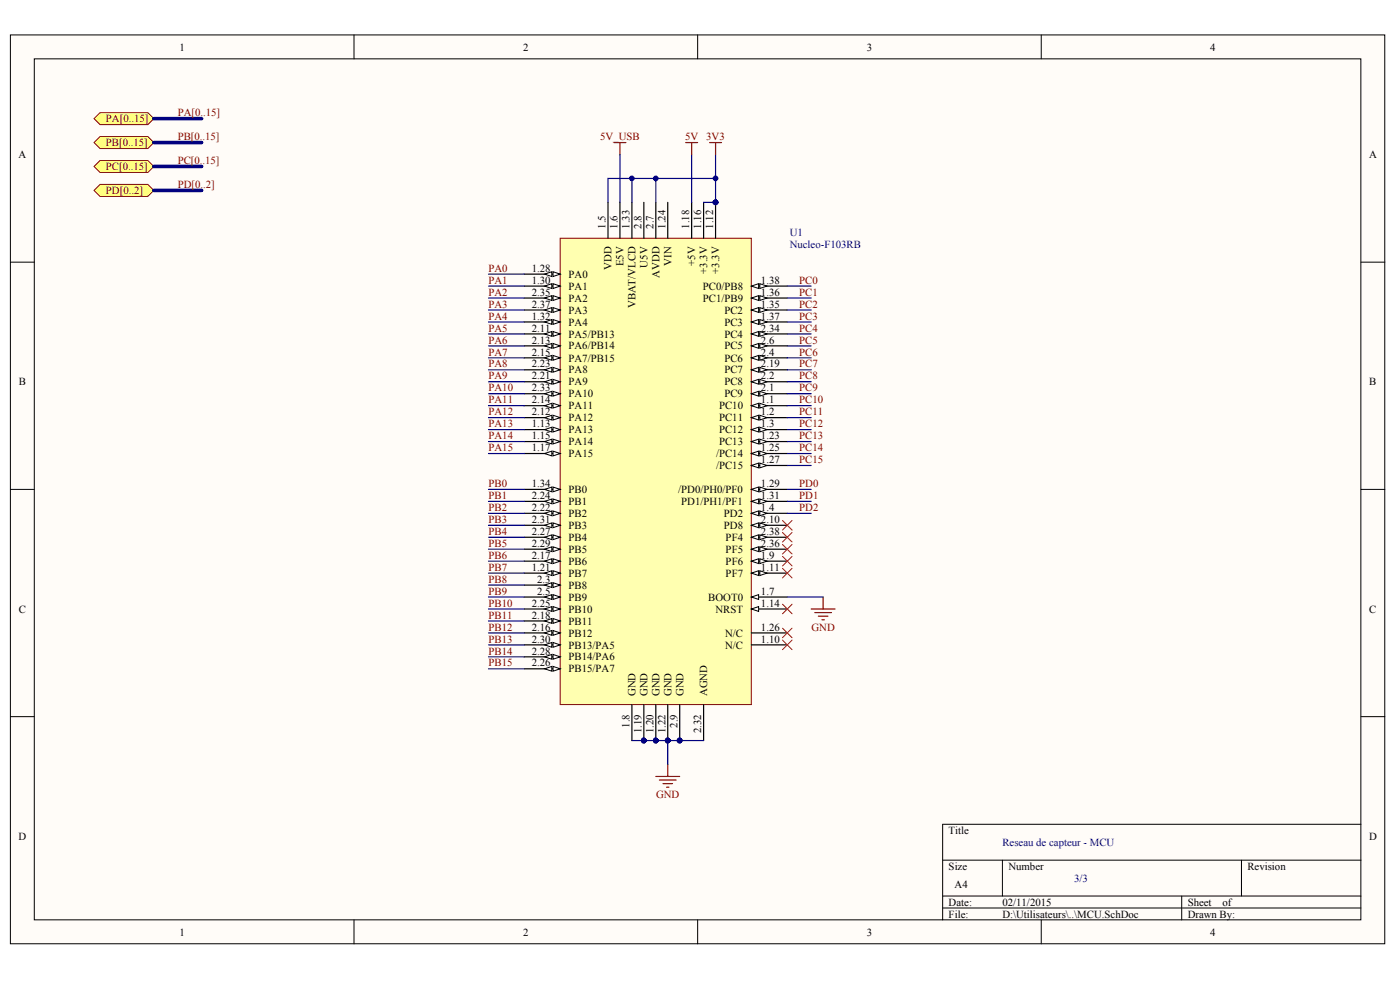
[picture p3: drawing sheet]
<svg xmlns="http://www.w3.org/2000/svg" width="284mm" height="199mm" viewBox="0 0 284 199" stroke-linecap="round" stroke-linejoin="round" font-family="sans-serif">
<defs><g id="words">
<g font-size="2.2">
<text x="36.4" y="10.3">1</text>
<text x="106.1" y="10.3">2</text>
<text x="175.8" y="10.3">3</text>
<text x="245.5" y="10.3">4</text>
<text x="3.8" y="32.1">A</text>
<text x="277.7" y="32.1">A</text>
<text x="122.9" y="46.4" transform="rotate(-90 122.9 46.4)">1.5</text>
<text x="125.3" y="46.4" transform="rotate(-90 125.3 46.4)">1.6</text>
<text x="127.7" y="46.4" transform="rotate(-90 127.7 46.4)">1.33</text>
<text x="130.1" y="46.4" transform="rotate(-90 130.1 46.4)">2.8</text>
<text x="132.5" y="46.4" transform="rotate(-90 132.5 46.4)">2.7</text>
<text x="135" y="46.4" transform="rotate(-90 135 46.4)">1.24</text>
<text x="139.8" y="46.4" transform="rotate(-90 139.8 46.4)">1.18</text>
<text x="142.2" y="46.4" transform="rotate(-90 142.2 46.4)">1.16</text>
<text x="144.7" y="46.4" transform="rotate(-90 144.7 46.4)">1.12</text>
<text x="136.2" y="53.9" transform="rotate(-90 136.2 53.9)">VIN</text>
<text x="141" y="53.9" transform="rotate(-90 141 53.9)">+5V</text>
<text x="107.9" y="55.1">1.28</text>
<text x="107.9" y="57.6">1.30</text>
<text x="107.9" y="60">2.35</text>
<text x="115.3" y="56.3">PA0</text>
<text x="115.3" y="58.8">PA1</text>
<text x="124.1" y="54.8" transform="rotate(-90 124.1 54.8)">VDD</text>
<text x="126.5" y="54" transform="rotate(-90 126.5 54)">E5V</text>
<text x="131.3" y="54.3" transform="rotate(-90 131.3 54.3)">U5V</text>
<text x="133.8" y="56.3" transform="rotate(-90 133.8 56.3)">AVDD</text>
<text x="142.6" y="58.8">PC0/PB8</text>
<text x="143.5" y="55.6" transform="rotate(-90 143.5 55.6)">+3.3V</text>
<text x="145.9" y="55.6" transform="rotate(-90 145.9 55.6)">+3.3V</text>
<text x="154.4" y="57.6">1.38</text>
<text x="154.4" y="60">1.36</text>
<text x="107.9" y="62.4">2.37</text>
<text x="107.9" y="64.8">1.32</text>
<text x="115.3" y="61.2">PA2</text>
<text x="115.3" y="63.6">PA3</text>
<text x="128.9" y="62.5" transform="rotate(-90 128.9 62.5)">VBAT/VLCD</text>
<text x="142.6" y="61.2">PC1/PB9</text>
<text x="146.9" y="63.6">PC2</text>
<text x="154.4" y="62.4">1.35</text>
<text x="154.4" y="64.8">1.37</text>
<text x="107.9" y="67.3">2.11</text>
<text x="107.9" y="69.7">2.13</text>
<text x="115.3" y="66">PA4</text>
<text x="115.3" y="68.5">PA5/PB13</text>
<text x="115.3" y="70.9">PA6/PB14</text>
<text x="146.9" y="66">PC3</text>
<text x="146.9" y="68.5">PC4</text>
<text x="146.9" y="70.9">PC5</text>
<text x="154.4" y="67.3">2.34</text>
<text x="154.4" y="69.7">2.6</text>
<text x="107.9" y="72.1">2.15</text>
<text x="107.9" y="74.5">2.23</text>
<text x="107.9" y="76.9">2.21</text>
<text x="115.3" y="73.3">PA7/PB15</text>
<text x="115.3" y="75.7">PA8</text>
<text x="146.9" y="73.3">PC6</text>
<text x="146.9" y="75.7">PC7</text>
<text x="154.4" y="72.1">2.4</text>
<text x="154.4" y="74.5">2.19</text>
<text x="154.4" y="76.9">2.2</text>
<text x="3.8" y="78.2">B</text>
<text x="107.9" y="79.4">2.33</text>
<text x="107.9" y="81.8">2.14</text>
<text x="115.3" y="78.2">PA9</text>
<text x="115.3" y="80.6">PA10</text>
<text x="115.3" y="83">PA11</text>
<text x="145.9" y="83">PC10</text>
<text x="146.9" y="78.2">PC8</text>
<text x="146.9" y="80.6">PC9</text>
<text x="154.4" y="79.4">2.1</text>
<text x="154.4" y="81.8">1.1</text>
<text x="277.8" y="78.2">B</text>
<text x="107.9" y="84.2">2.12</text>
<text x="107.9" y="86.7">1.13</text>
<text x="107.9" y="89.1">1.15</text>
<text x="115.3" y="85.5">PA12</text>
<text x="115.3" y="87.9">PA13</text>
<text x="145.9" y="85.5">PC11</text>
<text x="145.9" y="87.9">PC12</text>
<text x="154.4" y="84.2">1.2</text>
<text x="154.4" y="86.7">1.3</text>
<text x="154.4" y="89.1">1.23</text>
<text x="107.9" y="91.5">1.17</text>
<text x="115.3" y="90.3">PA14</text>
<text x="115.3" y="92.7">PA15</text>
<text x="145.3" y="92.7">/PC14</text>
<text x="145.3" y="95.1">/PC15</text>
<text x="145.9" y="90.3">PC13</text>
<text x="154.4" y="91.5">1.25</text>
<text x="154.4" y="93.9">1.27</text>
<text x="107.9" y="98.8">1.34</text>
<text x="107.9" y="101.2">2.24</text>
<text x="115.3" y="100">PB0</text>
<text x="137.6" y="100">/PD0/PH0/PF0</text>
<text x="154.4" y="98.8">1.29</text>
<text x="154.4" y="101.2">1.31</text>
<text x="107.9" y="103.6">2.22</text>
<text x="107.9" y="106.1">2.31</text>
<text x="115.3" y="102.4">PB1</text>
<text x="115.3" y="104.8">PB2</text>
<text x="115.3" y="107.3">PB3</text>
<text x="138.2" y="102.4">PD1/PH1/PF1</text>
<text x="146.8" y="104.8">PD2</text>
<text x="146.8" y="107.3">PD8</text>
<text x="154.4" y="103.6">1.4</text>
<text x="154.4" y="106.1">2.10</text>
<text x="107.9" y="108.5">2.27</text>
<text x="107.9" y="110.9">2.29</text>
<text x="107.9" y="113.3">2.17</text>
<text x="115.3" y="109.7">PB4</text>
<text x="115.3" y="112.1">PB5</text>
<text x="147.2" y="109.7">PF4</text>
<text x="147.2" y="112.1">PF5</text>
<text x="154.4" y="108.5">2.38</text>
<text x="154.4" y="110.9">2.36</text>
<text x="154.4" y="113.3">1.9</text>
<text x="107.9" y="115.8">1.21</text>
<text x="109" y="118.2">2.3</text>
<text x="115.3" y="114.6">PB6</text>
<text x="115.3" y="117">PB7</text>
<text x="115.3" y="119.4">PB8</text>
<text x="147.2" y="114.6">PF6</text>
<text x="147.2" y="117">PF7</text>
<text x="154.4" y="115.8">1.11</text>
<text x="3.8" y="124.3">C</text>
<text x="107.9" y="123">2.25</text>
<text x="107.9" y="125.5">2.18</text>
<text x="109" y="120.6">2.5</text>
<text x="115.3" y="121.8">PB9</text>
<text x="115.3" y="124.3">PB10</text>
<text x="143.7" y="121.8">BOOT0</text>
<text x="145.1" y="124.3">NRST</text>
<text x="154.4" y="120.6">1.7</text>
<text x="154.4" y="123">1.14</text>
<text x="277.8" y="124.3">C</text>
<text x="107.9" y="127.9">2.16</text>
<text x="107.9" y="130.3">2.30</text>
<text x="115.3" y="126.7">PB11</text>
<text x="115.3" y="129.1">PB12</text>
<text x="115.3" y="131.5">PB13/PA5</text>
<text x="147.1" y="129.1">N/C</text>
<text x="147.1" y="131.5">N/C</text>
<text x="154.4" y="127.9">1.26</text>
<text x="154.4" y="130.3">1.10</text>
<text x="107.9" y="132.8">2.28</text>
<text x="107.9" y="135.2">2.26</text>
<text x="115.3" y="134">PB14/PA6</text>
<text x="115.3" y="136.4">PB15/PA7</text>
<text x="128.9" y="141.2" transform="rotate(-90 128.9 141.2)">GND</text>
<text x="131.3" y="141.2" transform="rotate(-90 131.3 141.2)">GND</text>
<text x="133.8" y="141.2" transform="rotate(-90 133.8 141.2)">GND</text>
<text x="136.2" y="141.2" transform="rotate(-90 136.2 141.2)">GND</text>
<text x="138.6" y="141.2" transform="rotate(-90 138.6 141.2)">GND</text>
<text x="143.5" y="141.2" transform="rotate(-90 143.5 141.2)">AGND</text>
<text x="127.7" y="147.6" transform="rotate(-90 127.7 147.6)">1.8</text>
<text x="130.1" y="148.7" transform="rotate(-90 130.1 148.7)">1.19</text>
<text x="132.5" y="148.7" transform="rotate(-90 132.5 148.7)">1.20</text>
<text x="135" y="148.7" transform="rotate(-90 135 148.7)">1.22</text>
<text x="137.4" y="147.6" transform="rotate(-90 137.4 147.6)">2.9</text>
<text x="142.2" y="148.7" transform="rotate(-90 142.2 148.7)">2.32</text>
<text x="3.8" y="170.3">D</text>
<text x="192.4" y="169.1">Title</text>
<text x="277.7" y="170.3">D</text>
<text x="192.4" y="176.4">Size</text>
<text x="204.6" y="176.4">Number</text>
<text x="253" y="176.4">Revision</text>
<text x="192.4" y="183.7">Date:</text>
<text x="193.6" y="180">A4</text>
<text x="203.3" y="183.7">02/11/2015</text>
<text x="240.9" y="183.7">Sheet</text>
<text x="248" y="183.7">of</text>
<text x="36.4" y="189.8">1</text>
<text x="106.1" y="189.8">2</text>
<text x="175.8" y="189.8">3</text>
<text x="192.4" y="186.1">File:</text>
<text x="203.3" y="186.1">D:\Utilisateurs\..\MCU.SchDoc</text>
<text x="240.9" y="186.1">Drawn By:</text>
<text x="245.5" y="189.8">4</text>
</g>
<g font-size="2.2" fill="#800000">
<text x="36" y="23.6">PA[0..15]</text>
<text x="21.5" y="24.8">PA[0..15]</text>
<text x="21.5" y="29.7">PB[0..15]</text>
<text x="36" y="28.5">PB[0..15]</text>
<text x="121.7" y="28.5">5V_USB</text>
<text x="139" y="28.5">5V</text>
<text x="143.3" y="28.5">3V3</text>
<text x="21.5" y="34.5">PC[0..15]</text>
<text x="36" y="33.3">PC[0..15]</text>
<text x="21.5" y="39.4">PD[0..2]</text>
<text x="36" y="38.1">PD[0..2]</text>
<text x="99.1" y="55.1">PA0</text>
<text x="99.1" y="57.6">PA1</text>
<text x="99.1" y="60">PA2</text>
<text x="162.1" y="60">PC1</text>
<text x="162.1" y="57.6">PC0</text>
<text x="99.1" y="62.4">PA3</text>
<text x="99.1" y="64.8">PA4</text>
<text x="162.1" y="64.8">PC3</text>
<text x="162.1" y="62.4">PC2</text>
<text x="99.1" y="67.3">PA5</text>
<text x="99.1" y="69.7">PA6</text>
<text x="162.1" y="69.7">PC5</text>
<text x="162.1" y="67.3">PC4</text>
<text x="99.1" y="72.1">PA7</text>
<text x="99.1" y="74.5">PA8</text>
<text x="99.1" y="76.9">PA9</text>
<text x="162.1" y="76.9">PC8</text>
<text x="162.1" y="74.5">PC7</text>
<text x="162.1" y="72.1">PC6</text>
<text x="99.1" y="79.4">PA10</text>
<text x="99.1" y="81.8">PA11</text>
<text x="162.1" y="81.8">PC10</text>
<text x="162.1" y="79.4">PC9</text>
<text x="99.1" y="84.2">PA12</text>
<text x="99.1" y="86.7">PA13</text>
<text x="99.1" y="89.1">PA14</text>
<text x="162.1" y="89.1">PC13</text>
<text x="162.1" y="86.7">PC12</text>
<text x="162.1" y="84.2">PC11</text>
<text x="99.1" y="91.5">PA15</text>
<text x="162.1" y="93.9">PC15</text>
<text x="162.1" y="91.5">PC14</text>
<text x="99.1" y="98.8">PB0</text>
<text x="99.1" y="101.2">PB1</text>
<text x="162.1" y="101.2">PD1</text>
<text x="162.1" y="98.8">PD0</text>
<text x="99.1" y="103.6">PB2</text>
<text x="99.1" y="106.1">PB3</text>
<text x="162.1" y="103.6">PD2</text>
<text x="99.1" y="108.5">PB4</text>
<text x="99.1" y="110.9">PB5</text>
<text x="99.1" y="113.3">PB6</text>
<text x="99.1" y="115.8">PB7</text>
<text x="99.1" y="118.2">PB8</text>
<text x="99.1" y="120.6">PB9</text>
<text x="99.1" y="123">PB10</text>
<text x="99.1" y="125.5">PB11</text>
<text x="99.1" y="127.9">PB12</text>
<text x="99.1" y="130.3">PB13</text>
<text x="164.6" y="127.9">GND</text>
<text x="99.1" y="132.8">PB14</text>
<text x="99.1" y="135.2">PB15</text>
<text x="133.1" y="161.9">GND</text>
</g>
<g font-size="2.2" fill="#000080">
<text x="160.2" y="47.8">U1</text>
<text x="160.2" y="50.3">Nucleo-F103RB</text>
<text x="203.3" y="171.6">Reseau de capteur - MCU</text>
<text x="217.9" y="178.8">3/3</text>
</g>
</g></defs>
<g fill="#fffcf8" stroke="#000" stroke-width=".2">
<path d="M2.1 7.1h278.8v184.3h-278.8z"/>
<path d="M7 11.9h269v174.7h-269z"/>
</g>
<g fill="none" stroke="#000" stroke-width=".2">
<path d="M71.8 7.1v4.8M141.5 7.1v4.8M211.2 7.1v4.8M2.1 53.2h4.9M276.1 53.2h4.8M2.1 99.3h4.9M276.1 99.3h4.8M2.1 145.4h4.9M276.1 145.4h4.8M191.2 174.5h84.9M203.3 174.5v7.2M251.8 174.5v7.2"/>
<path d="M276.1 167.2h-84.9v19.4M71.8 186.6v4.8M141.5 186.6v4.8M191.2 181.7h84.9M191.2 184.2h84.9M211.2 186.6v4.8M239.7 181.7v4.9"/>
</g>
<path d="M113.6 48.3h38.8v94.6h-38.8z" fill="#ffffb0" stroke="#800000" stroke-width=".2"/>
<path d="M106.4 55.6h7.2" fill="none" stroke="#000" stroke-width=".24"/>
<g fill="#fffcf8" stroke="#000" stroke-width=".2">
<path d="M112.2 55.1l1.4 .5-1.4 .5z"/>
<path d="M110.5 55.6l1.4-.5v1z"/>
</g>
<path d="M106.4 58h7.2" fill="none" stroke="#000" stroke-width=".24"/>
<g fill="#fffcf8" stroke="#000" stroke-width=".2">
<path d="M112.2 57.5l1.4 .5-1.4 .5z"/>
<path d="M110.5 58l1.4-.5v1z"/>
</g>
<path d="M106.4 60.5h7.2" fill="none" stroke="#000" stroke-width=".24"/>
<g fill="#fffcf8" stroke="#000" stroke-width=".2">
<path d="M112.2 60l1.4 .5-1.4 .4z"/>
<path d="M110.5 60.5l1.4-.5v.9z"/>
</g>
<path d="M106.4 62.9h7.2" fill="none" stroke="#000" stroke-width=".24"/>
<g fill="#fffcf8" stroke="#000" stroke-width=".2">
<path d="M112.2 62.4l1.4 .5-1.4 .5z"/>
<path d="M110.5 62.9l1.4-.5v1z"/>
</g>
<path d="M106.4 65.3h7.2" fill="none" stroke="#000" stroke-width=".24"/>
<g fill="#fffcf8" stroke="#000" stroke-width=".2">
<path d="M112.2 64.8l1.4 .5-1.4 .5z"/>
<path d="M110.5 65.3l1.4-.5v1z"/>
</g>
<path d="M106.4 67.7h7.2" fill="none" stroke="#000" stroke-width=".24"/>
<g fill="#fffcf8" stroke="#000" stroke-width=".2">
<path d="M112.2 67.2l1.4 .5-1.4 .5z"/>
<path d="M110.5 67.7l1.4-.5v1z"/>
</g>
<path d="M106.4 70.2h7.2" fill="none" stroke="#000" stroke-width=".24"/>
<g fill="#fffcf8" stroke="#000" stroke-width=".2">
<path d="M112.2 69.7l1.4 .5-1.4 .4z"/>
<path d="M110.5 70.2l1.4-.5v.9z"/>
</g>
<path d="M106.4 72.6h7.2" fill="none" stroke="#000" stroke-width=".24"/>
<g fill="#fffcf8" stroke="#000" stroke-width=".2">
<path d="M112.2 72.1l1.4 .5-1.4 .5z"/>
<path d="M110.5 72.6l1.4-.5v1z"/>
</g>
<path d="M106.4 75h7.2" fill="none" stroke="#000" stroke-width=".24"/>
<g fill="#fffcf8" stroke="#000" stroke-width=".2">
<path d="M112.2 74.5l1.4 .5-1.4 .5z"/>
<path d="M110.5 75l1.4-.5v1z"/>
</g>
<path d="M106.4 77.4h7.2" fill="none" stroke="#000" stroke-width=".24"/>
<g fill="#fffcf8" stroke="#000" stroke-width=".2">
<path d="M112.2 76.9l1.4 .5-1.4 .5z"/>
<path d="M110.5 77.4l1.4-.5v1z"/>
</g>
<path d="M106.4 79.9h7.2" fill="none" stroke="#000" stroke-width=".24"/>
<g fill="#fffcf8" stroke="#000" stroke-width=".2">
<path d="M112.2 79.4l1.4 .5-1.4 .4z"/>
<path d="M110.5 79.9l1.4-.5v.9z"/>
</g>
<path d="M106.4 82.3h7.2" fill="none" stroke="#000" stroke-width=".24"/>
<g fill="#fffcf8" stroke="#000" stroke-width=".2">
<path d="M112.2 81.8l1.4 .5-1.4 .5z"/>
<path d="M110.5 82.3l1.4-.5v1z"/>
</g>
<path d="M106.4 84.7h7.2" fill="none" stroke="#000" stroke-width=".24"/>
<g fill="#fffcf8" stroke="#000" stroke-width=".2">
<path d="M112.2 84.2l1.4 .5-1.4 .5z"/>
<path d="M110.5 84.7l1.4-.5v1z"/>
</g>
<path d="M106.4 87.1h7.2" fill="none" stroke="#000" stroke-width=".24"/>
<g fill="#fffcf8" stroke="#000" stroke-width=".2">
<path d="M112.2 86.6l1.4 .5-1.4 .5z"/>
<path d="M110.5 87.1l1.4-.5v1z"/>
</g>
<path d="M106.4 89.6h7.2" fill="none" stroke="#000" stroke-width=".24"/>
<g fill="#fffcf8" stroke="#000" stroke-width=".2">
<path d="M112.2 89.1l1.4 .5-1.4 .4z"/>
<path d="M110.5 89.6l1.4-.5v.9z"/>
</g>
<path d="M106.4 92h7.2" fill="none" stroke="#000" stroke-width=".24"/>
<g fill="#fffcf8" stroke="#000" stroke-width=".2">
<path d="M112.2 91.5l1.4 .5-1.4 .5z"/>
<path d="M110.5 92l1.4-.5v1z"/>
</g>
<path d="M106.4 99.3h7.2" fill="none" stroke="#000" stroke-width=".24"/>
<g fill="#fffcf8" stroke="#000" stroke-width=".2">
<path d="M112.2 98.8l1.4 .5-1.4 .4z"/>
<path d="M110.5 99.3l1.4-.5v.9z"/>
</g>
<path d="M106.4 101.7h7.2" fill="none" stroke="#000" stroke-width=".24"/>
<g fill="#fffcf8" stroke="#000" stroke-width=".2">
<path d="M112.2 101.2l1.4 .5-1.4 .5z"/>
<path d="M110.5 101.7l1.4-.5v1z"/>
</g>
<path d="M106.4 104.1h7.2" fill="none" stroke="#000" stroke-width=".24"/>
<g fill="#fffcf8" stroke="#000" stroke-width=".2">
<path d="M112.2 103.6l1.4 .5-1.4 .5z"/>
<path d="M110.5 104.1l1.4-.5v1z"/>
</g>
<path d="M106.4 106.5h7.2" fill="none" stroke="#000" stroke-width=".24"/>
<g fill="#fffcf8" stroke="#000" stroke-width=".2">
<path d="M112.2 106.1l1.4 .4-1.4 .5z"/>
<path d="M110.5 106.5l1.4-.4v.9z"/>
</g>
<path d="M106.4 109h7.2" fill="none" stroke="#000" stroke-width=".24"/>
<g fill="#fffcf8" stroke="#000" stroke-width=".2">
<path d="M112.2 108.5l1.4 .5-1.4 .4z"/>
<path d="M110.5 109l1.4-.5v.9z"/>
</g>
<path d="M106.4 111.4h7.2" fill="none" stroke="#000" stroke-width=".24"/>
<g fill="#fffcf8" stroke="#000" stroke-width=".2">
<path d="M112.2 110.9l1.4 .5-1.4 .5z"/>
<path d="M110.5 111.4l1.4-.5v1z"/>
</g>
<path d="M106.4 113.8h7.2" fill="none" stroke="#000" stroke-width=".24"/>
<g fill="#fffcf8" stroke="#000" stroke-width=".2">
<path d="M112.2 113.3l1.4 .5-1.4 .5z"/>
<path d="M110.5 113.8l1.4-.5v1z"/>
</g>
<path d="M106.4 116.2h7.2" fill="none" stroke="#000" stroke-width=".24"/>
<g fill="#fffcf8" stroke="#000" stroke-width=".2">
<path d="M112.2 115.8l1.4 .4-1.4 .5z"/>
<path d="M110.5 116.2l1.4-.4v.9z"/>
</g>
<path d="M106.4 118.7h7.2" fill="none" stroke="#000" stroke-width=".24"/>
<g fill="#fffcf8" stroke="#000" stroke-width=".2">
<path d="M112.2 118.2l1.4 .5-1.4 .5z"/>
<path d="M110.5 118.7l1.4-.5v1z"/>
</g>
<path d="M106.4 121.1h7.2" fill="none" stroke="#000" stroke-width=".24"/>
<g fill="#fffcf8" stroke="#000" stroke-width=".2">
<path d="M112.2 120.6l1.4 .5-1.4 .5z"/>
<path d="M110.5 121.1l1.4-.5v1z"/>
</g>
<path d="M106.4 123.5h7.2" fill="none" stroke="#000" stroke-width=".24"/>
<g fill="#fffcf8" stroke="#000" stroke-width=".2">
<path d="M112.2 123l1.4 .5-1.4 .5z"/>
<path d="M110.5 123.5l1.4-.5v1z"/>
</g>
<path d="M106.4 125.9h7.2" fill="none" stroke="#000" stroke-width=".24"/>
<g fill="#fffcf8" stroke="#000" stroke-width=".2">
<path d="M112.2 125.5l1.4 .4-1.4 .5z"/>
<path d="M110.5 125.9l1.4-.4v.9z"/>
</g>
<path d="M106.4 128.4h7.2" fill="none" stroke="#000" stroke-width=".24"/>
<g fill="#fffcf8" stroke="#000" stroke-width=".2">
<path d="M112.2 127.9l1.4 .5-1.4 .5z"/>
<path d="M110.5 128.4l1.4-.5v1z"/>
</g>
<path d="M106.4 130.8h7.2" fill="none" stroke="#000" stroke-width=".24"/>
<g fill="#fffcf8" stroke="#000" stroke-width=".2">
<path d="M112.2 130.3l1.4 .5-1.4 .5z"/>
<path d="M110.5 130.8l1.4-.5v1z"/>
</g>
<path d="M106.4 133.2h7.2" fill="none" stroke="#000" stroke-width=".24"/>
<g fill="#fffcf8" stroke="#000" stroke-width=".2">
<path d="M112.2 132.7l1.4 .5-1.4 .5z"/>
<path d="M110.5 133.2l1.4-.5v1z"/>
</g>
<path d="M106.4 135.6h7.2" fill="none" stroke="#000" stroke-width=".24"/>
<g fill="#fffcf8" stroke="#000" stroke-width=".2">
<path d="M112.2 135.2l1.4 .4-1.4 .5z"/>
<path d="M110.5 135.6l1.4-.4v.9z"/>
</g>
<path d="M152.4 58h7.3" fill="none" stroke="#000" stroke-width=".24"/>
<g fill="#fffcf8" stroke="#000" stroke-width=".2">
<path d="M152.4 58l1.5-.5v1z"/>
<path d="M154.1 57.5l1.5 .5-1.5 .5z"/>
</g>
<path d="M152.4 60.5h7.3" fill="none" stroke="#000" stroke-width=".24"/>
<g fill="#fffcf8" stroke="#000" stroke-width=".2">
<path d="M152.4 60.5l1.5-.5v.9z"/>
<path d="M154.1 60l1.5 .5-1.5 .4z"/>
</g>
<path d="M152.4 62.9h7.3" fill="none" stroke="#000" stroke-width=".24"/>
<g fill="#fffcf8" stroke="#000" stroke-width=".2">
<path d="M152.4 62.9l1.5-.5v1z"/>
<path d="M154.1 62.4l1.5 .5-1.5 .5z"/>
</g>
<path d="M152.4 65.3h7.3" fill="none" stroke="#000" stroke-width=".24"/>
<g fill="#fffcf8" stroke="#000" stroke-width=".2">
<path d="M152.4 65.3l1.5-.5v1z"/>
<path d="M154.1 64.8l1.5 .5-1.5 .5z"/>
</g>
<path d="M152.4 67.7h7.3" fill="none" stroke="#000" stroke-width=".24"/>
<g fill="#fffcf8" stroke="#000" stroke-width=".2">
<path d="M152.4 67.7l1.5-.5v1z"/>
<path d="M154.1 67.2l1.5 .5-1.5 .5z"/>
</g>
<path d="M152.4 70.2h7.3" fill="none" stroke="#000" stroke-width=".24"/>
<g fill="#fffcf8" stroke="#000" stroke-width=".2">
<path d="M152.4 70.2l1.5-.5v.9z"/>
<path d="M154.1 69.7l1.5 .5-1.5 .4z"/>
</g>
<path d="M152.4 72.6h7.3" fill="none" stroke="#000" stroke-width=".24"/>
<g fill="#fffcf8" stroke="#000" stroke-width=".2">
<path d="M152.4 72.6l1.5-.5v1z"/>
<path d="M154.1 72.1l1.5 .5-1.5 .5z"/>
</g>
<path d="M152.4 75h7.3" fill="none" stroke="#000" stroke-width=".24"/>
<g fill="#fffcf8" stroke="#000" stroke-width=".2">
<path d="M152.4 75l1.5-.5v1z"/>
<path d="M154.1 74.5l1.5 .5-1.5 .5z"/>
</g>
<path d="M152.4 77.4h7.3" fill="none" stroke="#000" stroke-width=".24"/>
<g fill="#fffcf8" stroke="#000" stroke-width=".2">
<path d="M152.4 77.4l1.5-.5v1z"/>
<path d="M154.1 76.9l1.5 .5-1.5 .5z"/>
</g>
<path d="M152.4 79.9h7.3" fill="none" stroke="#000" stroke-width=".24"/>
<g fill="#fffcf8" stroke="#000" stroke-width=".2">
<path d="M152.4 79.9l1.5-.5v.9z"/>
<path d="M154.1 79.4l1.5 .5-1.5 .4z"/>
</g>
<path d="M152.4 82.3h7.3" fill="none" stroke="#000" stroke-width=".24"/>
<g fill="#fffcf8" stroke="#000" stroke-width=".2">
<path d="M152.4 82.3l1.5-.5v1z"/>
<path d="M154.1 81.8l1.5 .5-1.5 .5z"/>
</g>
<path d="M152.4 84.7h7.3" fill="none" stroke="#000" stroke-width=".24"/>
<g fill="#fffcf8" stroke="#000" stroke-width=".2">
<path d="M152.4 84.7l1.5-.5v1z"/>
<path d="M154.1 84.2l1.5 .5-1.5 .5z"/>
</g>
<path d="M152.4 87.1h7.3" fill="none" stroke="#000" stroke-width=".24"/>
<g fill="#fffcf8" stroke="#000" stroke-width=".2">
<path d="M152.4 87.1l1.5-.5v1z"/>
<path d="M154.1 86.6l1.5 .5-1.5 .5z"/>
</g>
<path d="M152.4 89.6h7.3" fill="none" stroke="#000" stroke-width=".24"/>
<g fill="#fffcf8" stroke="#000" stroke-width=".2">
<path d="M152.4 89.6l1.5-.5v.9z"/>
<path d="M154.1 89.1l1.5 .5-1.5 .4z"/>
</g>
<path d="M152.4 92h7.3" fill="none" stroke="#000" stroke-width=".24"/>
<g fill="#fffcf8" stroke="#000" stroke-width=".2">
<path d="M152.4 92l1.5-.5v1z"/>
<path d="M154.1 91.5l1.5 .5-1.5 .5z"/>
</g>
<path d="M152.4 94.4h7.3" fill="none" stroke="#000" stroke-width=".24"/>
<g fill="#fffcf8" stroke="#000" stroke-width=".2">
<path d="M152.4 94.4l1.5-.5v1z"/>
<path d="M154.1 93.9l1.5 .5-1.5 .5z"/>
</g>
<path d="M152.4 99.3h7.3" fill="none" stroke="#000" stroke-width=".24"/>
<g fill="#fffcf8" stroke="#000" stroke-width=".2">
<path d="M152.4 99.3l1.5-.5v.9z"/>
<path d="M154.1 98.8l1.5 .5-1.5 .4z"/>
</g>
<path d="M152.4 101.7h7.3" fill="none" stroke="#000" stroke-width=".24"/>
<g fill="#fffcf8" stroke="#000" stroke-width=".2">
<path d="M152.4 101.7l1.5-.5v1z"/>
<path d="M154.1 101.2l1.5 .5-1.5 .5z"/>
</g>
<path d="M152.4 104.1h7.3" fill="none" stroke="#000" stroke-width=".24"/>
<g fill="#fffcf8" stroke="#000" stroke-width=".2">
<path d="M152.4 104.1l1.5-.5v1z"/>
<path d="M154.1 103.6l1.5 .5-1.5 .5z"/>
</g>
<path d="M152.4 109h7.3" fill="none" stroke="#000" stroke-width=".24"/>
<g fill="#fffcf8" stroke="#000" stroke-width=".2">
<path d="M152.4 109l1.5-.5v.9z"/>
<path d="M154.1 108.5l1.5 .5-1.5 .4z"/>
</g>
<path d="M152.4 111.4h7.3" fill="none" stroke="#000" stroke-width=".24"/>
<g fill="#fffcf8" stroke="#000" stroke-width=".2">
<path d="M152.4 111.4l1.5-.5v1z"/>
<path d="M154.1 110.9l1.5 .5-1.5 .5z"/>
</g>
<path d="M152.4 121.1h7.3" fill="none" stroke="#000" stroke-width=".24"/>
<path d="M152.4 121.1l1.5-.5v1z" fill="#fffcf8" stroke="#000" stroke-width=".2"/>
<path d="M152.4 123.5h7.3" fill="none" stroke="#000" stroke-width=".24"/>
<path d="M152.4 123.5l1.5-.5v1z" fill="#fffcf8" stroke="#000" stroke-width=".2"/>
<path d="M152.4 113.8h7.3" fill="none" stroke="#000" stroke-width=".24"/>
<g fill="#fffcf8" stroke="#000" stroke-width=".2">
<path d="M152.4 113.8l1.5-.5v1z"/>
<path d="M154.1 113.3l1.5 .5-1.5 .5z"/>
</g>
<path d="M152.4 116.2h7.3" fill="none" stroke="#000" stroke-width=".24"/>
<g fill="#fffcf8" stroke="#000" stroke-width=".2">
<path d="M152.4 116.2l1.5-.4v.9z"/>
<path d="M154.1 115.8l1.5 .4-1.5 .5z"/>
</g>
<path d="M152.4 106.5h7.3" fill="none" stroke="#000" stroke-width=".24"/>
<g fill="#fffcf8" stroke="#000" stroke-width=".2">
<path d="M152.4 106.5l1.5-.4v.9z"/>
<path d="M154.1 106.1l1.5 .4-1.5 .5z"/>
</g>
<g fill="none" stroke="#000" stroke-width=".24">
<path d="M123.3 41v7.3M125.8 41v7.3M128.2 41v7.3M130.6 41v7.3M133 41v7.3M135.5 41v7.3M140.3 41v7.3M142.7 41v7.3M145.2 41v7.3M152.4 128.4h7.3M152.4 130.8h7.3M128.2 142.9v7.3"/>
<path d="M130.6 142.9v7.3M133 142.9v7.3M135.5 142.9v7.3M137.9 142.9v7.3M142.7 142.9v7.3"/>
</g>
<g fill="#000080" stroke="#000080" stroke-width=".2">
<circle cx="145.1" cy="41" r=".47"/>
<circle cx="137.9" cy="150.2" r=".47"/>
<circle cx="135.4" cy="150.2" r=".47"/>
<circle cx="133" cy="150.2" r=".47"/>
<circle cx="130.6" cy="150.2" r=".47"/>
<circle cx="145.1" cy="36.2" r=".47"/>
<circle cx="128.2" cy="36.2" r=".47"/>
<circle cx="133" cy="36.2" r=".47"/>
</g>
<g fill="none" stroke="#800000" stroke-width=".24">
<path d="M124.5 28.9h2.5M125.8 28.9v2.4M143.9 28.9h2.5M145.2 28.9v2.4M164.5 123.5h4.9M165.3 124.2h3.4M166 125h1.9M166.7 125.7h.5M167 121.1v2.4M133 157.5h4.9M133.8 158.2h3.4M134.5 158.9h1.9"/>
<path d="M135.2 159.7h.5M135.5 155.1v2.4"/>
</g>
<path d="M128.2 36.2v4.8M133 36.2v4.8M140.3 31.3v9.7M145.2 36.2h-21.9v4.8M145.2 31.3v9.7h-2.5M159.7 121.1h7.3M128.2 150.2h14.5M135.5 150.2v4.9" fill="none" stroke="#000080" stroke-width=".24"/>
<g fill="none" stroke="#f00" stroke-width=".2">
<path d="M158.7 105.6l2 1.9M158.7 108l2 1.9M158.7 110.4l2 2M158.7 112.8l2 2M158.7 115.3l2 1.9M160.7 105.6l-2 1.9M160.7 108l-2 1.9M160.7 110.4l-2 2M160.7 112.8l-2 2M160.7 115.3l-2 1.9M158.7 122.5l2 2M158.7 127.4l2 1.9"/>
<path d="M158.7 129.8l2 2M160.7 122.5l-2 2M160.7 127.4l-2 1.9M160.7 129.8l-2 2"/>
</g>
<g fill="#ffff80" stroke="#800000" stroke-width=".2">
<path d="M20.3 22.9h9.7l1.2 1.2-1.2 1.2h-9.7l-1.2-1.2z" fill-rule="evenodd"/>
<path d="M20.3 27.7h9.7l1.2 1.2-1.2 1.2h-9.7l-1.2-1.2z" fill-rule="evenodd"/>
<path d="M20.3 32.6h9.7l1.2 1.2-1.2 1.2h-9.7l-1.2-1.2z" fill-rule="evenodd"/>
<path d="M20.3 37.4h9.7l1.2 1.2-1.2 1.2h-9.7l-1.2-1.2z" fill-rule="evenodd"/>
</g>
<path d="M31.2 24.1h9.7M31.2 28.9h9.7M31.2 33.8h9.7M31.2 38.6h9.7" fill="none" stroke="#000080" stroke-width=".73"/>
<g fill="none" stroke="#000080" stroke-width=".24">
<path d="M125.8 31.3v9.7M99.1 55.6h7.3M99.1 58h7.3M159.7 58h4.8M99.1 60.5h7.3M99.1 62.9h7.3M99.1 65.3h7.3M99.1 67.7h7.3M99.1 70.2h7.3M99.1 72.6h7.3M99.1 75h7.3M99.1 77.4h7.3"/>
<path d="M99.1 79.9h7.3M159.7 60.5h4.8M159.7 62.9h4.8M159.7 65.3h4.8M159.7 67.7h4.8M159.7 70.2h4.8M159.7 72.6h4.8M159.7 75h4.8M159.7 77.4h4.8M159.7 79.9h4.8M99.1 82.3h7.3M99.1 84.7h7.3"/>
<path d="M99.1 87.1h7.3M99.1 89.6h7.3M99.1 92h7.3M99.1 99.3h7.3M159.7 82.3h4.8M159.7 84.7h4.8M159.7 87.1h4.8M159.7 89.6h4.8M159.7 92h4.8M159.7 99.3h4.8M159.7 94.4h4.8M99.1 101.7h7.3"/>
<path d="M99.1 104.1h7.3M99.1 106.5h7.3M99.1 109h7.3M99.1 111.4h7.3M99.1 113.8h7.3M99.1 116.2h7.3M99.1 118.7h7.3M159.7 101.7h4.8M159.7 104.1h4.8M99.1 121.1h7.3M99.1 123.5h7.3M99.1 125.9h7.3"/>
<path d="M99.1 128.4h7.3M99.1 130.8h7.3M99.1 133.2h7.3M99.1 135.6h7.3"/>
</g>
<path d="M139.1 28.9h2.4M140.3 28.9v2.4" fill="none" stroke="#800000" stroke-width=".24"/>
<use href="#words"/>
</svg>
